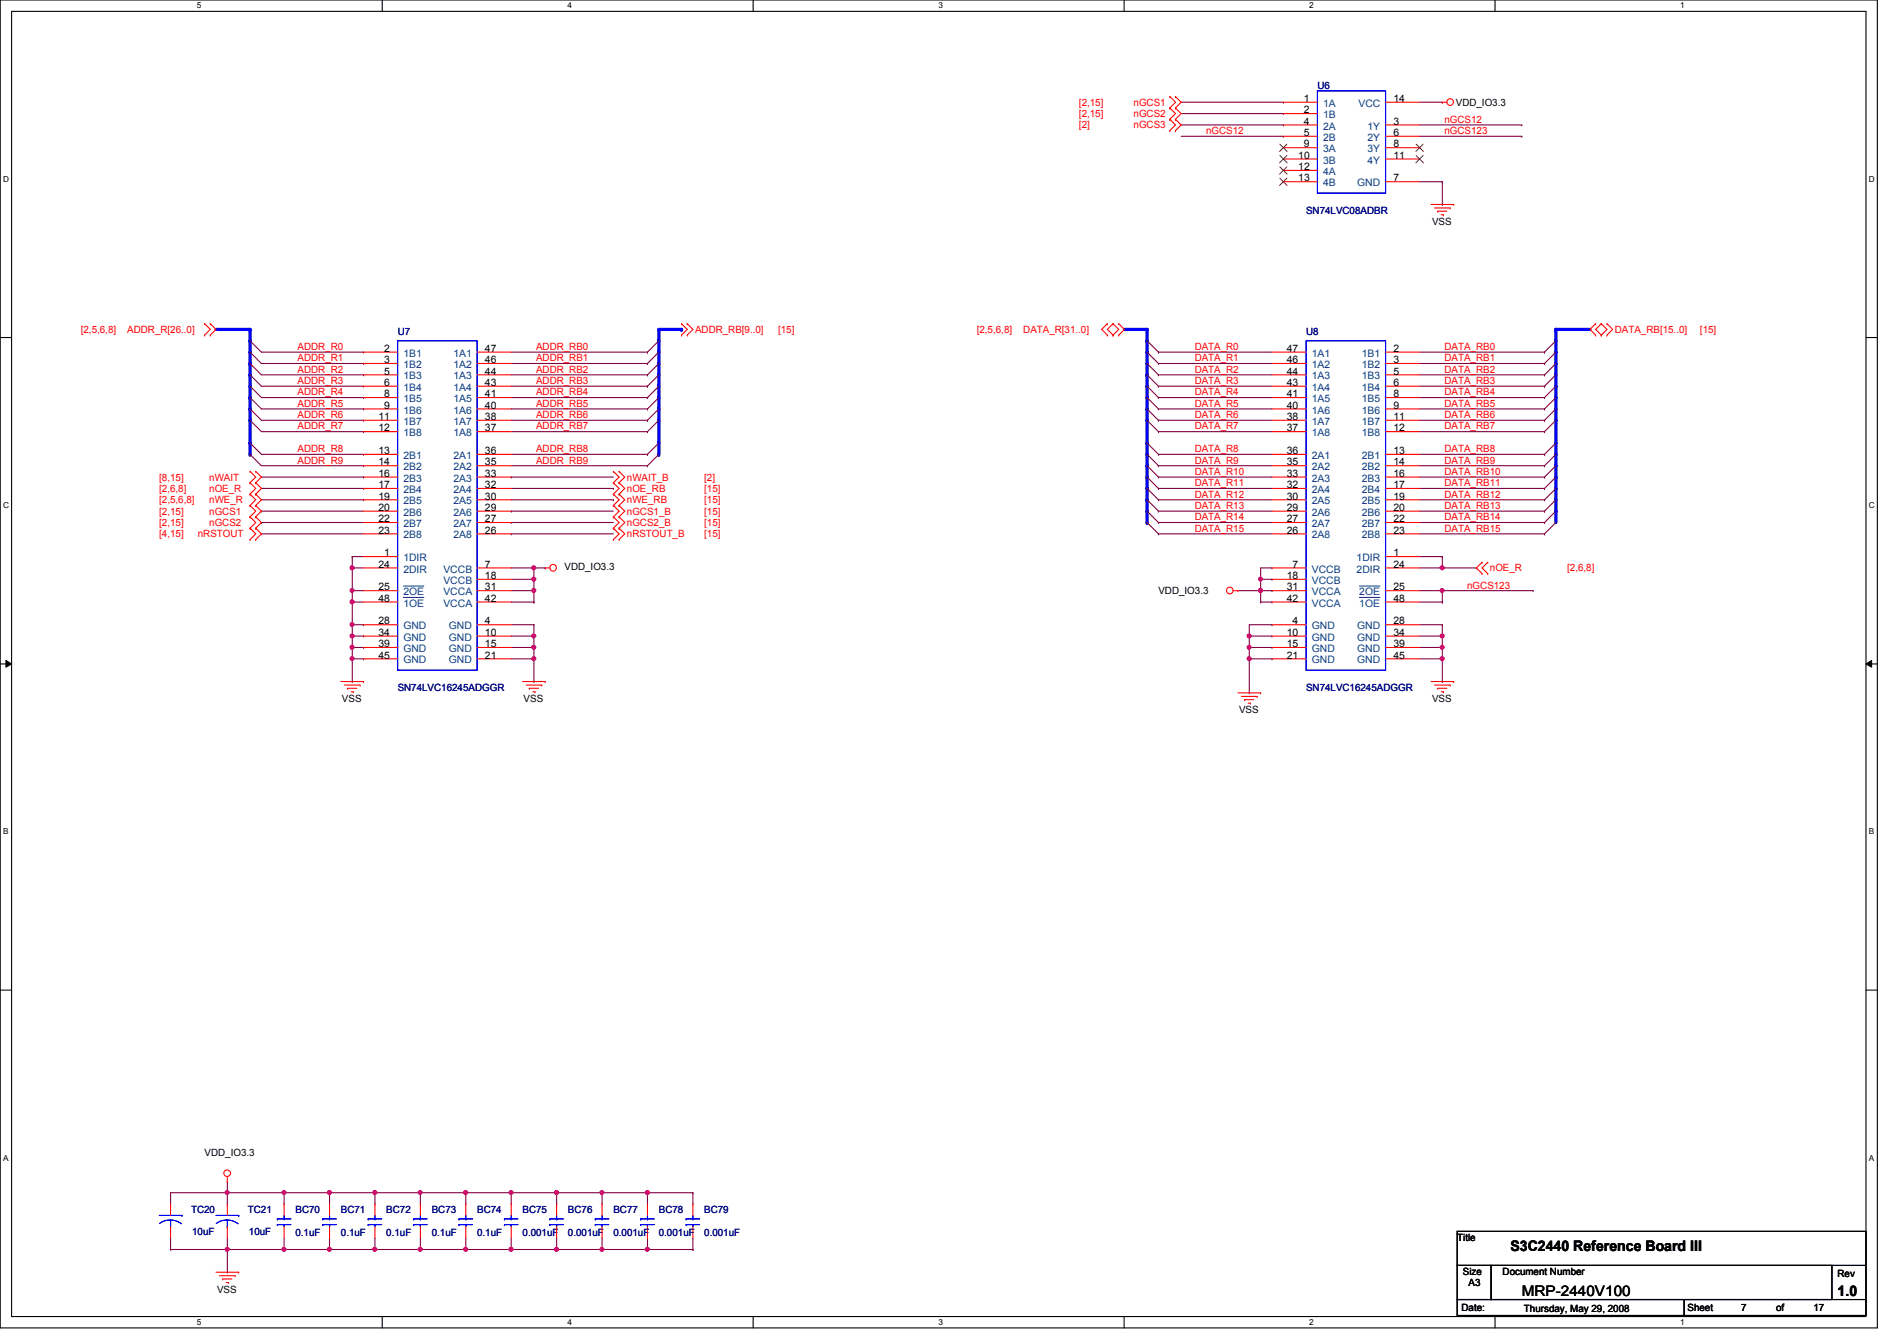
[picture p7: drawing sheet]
<svg xmlns="http://www.w3.org/2000/svg" width="297mm" height="210mm" viewBox="0 0 297 210" stroke-linecap="round" stroke-linejoin="round" font-family="sans-serif">
<defs><g id="words">
<g font-size="2.3">
<text x="236.5" y="195.7">S3C2440 Reference Board III</text>
<text x="238.3" y="202.8">MRP-2440V100</text>
<text x="287.7" y="202.9">1.0</text>
</g>
<g font-size="1.6" fill="#f00">
<text x="168.9" y="16.6">[2,15]</text>
<text x="177.5" y="16.6">nGCS1</text>
<text x="168.9" y="18.3">[2,15]</text>
<text x="168.9" y="20.1">[2]</text>
<text x="177.5" y="18.3">nGCS2</text>
<text x="177.5" y="20.1">nGCS3</text>
<text x="188.8" y="21">nGCS12</text>
<text x="226.2" y="19.2">nGCS12</text>
<text x="226.2" y="21">nGCS123</text>
<text x="12.7" y="52.1">[2,5,6,8]</text>
<text x="19.9" y="52.1">ADDR_R[26..0]</text>
<text x="108.8" y="52.1">ADDR_RB[9..0]</text>
<text x="121.8" y="52.1">[15]</text>
<text x="152.9" y="52.1">[2,5,6,8]</text>
<text x="160.2" y="52.1">DATA_R[31..0]</text>
<text x="252.9" y="52.1">DATA_RB[15..0]</text>
<text x="266.2" y="52.1">[15]</text>
<text x="46.6" y="56.6">ADDR_R1</text>
<text x="46.6" y="54.8">ADDR_R0</text>
<text x="46.6" y="58.3">ADDR_R2</text>
<text x="83.9" y="56.6">ADDR_RB1</text>
<text x="83.9" y="58.3">ADDR_RB2</text>
<text x="83.9" y="54.8">ADDR_RB0</text>
<text x="187.1" y="54.8">DATA_R0</text>
<text x="187.1" y="56.6">DATA_R1</text>
<text x="187.1" y="58.3">DATA_R2</text>
<text x="226.2" y="56.6">DATA_RB1</text>
<text x="226.2" y="54.8">DATA_RB0</text>
<text x="226.2" y="58.3">DATA_RB2</text>
<text x="46.6" y="61.9">ADDR_R4</text>
<text x="46.6" y="60.1">ADDR_R3</text>
<text x="46.6" y="65.4">ADDR_R6</text>
<text x="46.6" y="63.7">ADDR_R5</text>
<text x="83.9" y="65.4">ADDR_RB6</text>
<text x="83.9" y="61.9">ADDR_RB4</text>
<text x="83.9" y="60.1">ADDR_RB3</text>
<text x="83.9" y="63.7">ADDR_RB5</text>
<text x="187.1" y="60.1">DATA_R3</text>
<text x="187.1" y="61.9">DATA_R4</text>
<text x="187.1" y="63.7">DATA_R5</text>
<text x="187.1" y="65.4">DATA_R6</text>
<text x="226.2" y="65.4">DATA_RB6</text>
<text x="226.2" y="60.1">DATA_RB3</text>
<text x="226.2" y="63.7">DATA_RB5</text>
<text x="226.2" y="61.9">DATA_RB4</text>
<text x="46.6" y="67.2">ADDR_R7</text>
<text x="46.6" y="70.8">ADDR_R8</text>
<text x="83.9" y="70.8">ADDR_RB8</text>
<text x="83.9" y="67.2">ADDR_RB7</text>
<text x="187.1" y="67.2">DATA_R7</text>
<text x="187.1" y="70.8">DATA_R8</text>
<text x="226.2" y="70.8">DATA_RB8</text>
<text x="226.2" y="67.2">DATA_RB7</text>
<text x="24.9" y="77">[2,6,8]</text>
<text x="24.9" y="75.2">[8,15]</text>
<text x="32.8" y="77">nOE_R</text>
<text x="32.8" y="75.2">nWAIT</text>
<text x="46.6" y="72.6">ADDR_R9</text>
<text x="83.9" y="72.6">ADDR_RB9</text>
<text x="98.2" y="77">nOE_RB</text>
<text x="98.2" y="75.2">nWAIT_B</text>
<text x="110.3" y="77">[15]</text>
<text x="110.3" y="75.2">[2]</text>
<text x="187.1" y="72.6">DATA_R9</text>
<text x="187.1" y="74.3">DATA_R10</text>
<text x="187.1" y="76.1">DATA_R11</text>
<text x="187.1" y="77.9">DATA_R12</text>
<text x="226.2" y="74.3">DATA_RB10</text>
<text x="226.2" y="72.6">DATA_RB9</text>
<text x="226.2" y="77.9">DATA_RB12</text>
<text x="226.2" y="76.1">DATA_RB11</text>
<text x="24.9" y="78.8">[2,5,6,8]</text>
<text x="24.9" y="82.3">[2,15]</text>
<text x="24.9" y="80.6">[2,15]</text>
<text x="32.8" y="78.8">nWE_R</text>
<text x="32.8" y="82.3">nGCS2</text>
<text x="32.8" y="80.6">nGCS1</text>
<text x="98.2" y="78.8">nWE_RB</text>
<text x="98.2" y="80.6">nGCS1_B</text>
<text x="98.2" y="82.3">nGCS2_B</text>
<text x="110.3" y="80.6">[15]</text>
<text x="110.3" y="82.3">[15]</text>
<text x="110.3" y="78.8">[15]</text>
<text x="187.1" y="79.7">DATA_R13</text>
<text x="187.1" y="81.4">DATA_R14</text>
<text x="187.1" y="83.2">DATA_R15</text>
<text x="226.2" y="83.2">DATA_RB15</text>
<text x="226.2" y="81.4">DATA_RB14</text>
<text x="226.2" y="79.7">DATA_RB13</text>
<text x="24.9" y="84.1">[4,15]</text>
<text x="31" y="84.1">nRSTOUT</text>
<text x="98.2" y="84.1">nRSTOUT_B</text>
<text x="110.3" y="84.1">[15]</text>
<text x="233.3" y="89.4">nOE_R</text>
<text x="245.4" y="89.4">[2,6,8]</text>
<text x="229.7" y="92.1">nGCS123</text>
</g>
<g font-size="1.6">
<text x="204.2" y="16">1</text>
<text x="204.2" y="17.7">2</text>
<text x="218.2" y="16">14</text>
<text x="228" y="16.6">VDD_IO3.3</text>
<text x="204.2" y="19.5">4</text>
<text x="204.2" y="21.3">5</text>
<text x="204.2" y="23.1">9</text>
<text x="218.2" y="19.5">3</text>
<text x="218.2" y="21.3">6</text>
<text x="218.2" y="23.1">8</text>
<text x="203.3" y="24.8">10</text>
<text x="203.3" y="26.6">12</text>
<text x="203.3" y="28.4">13</text>
<text x="218.2" y="28.4">7</text>
<text x="218.2" y="24.8">11</text>
<text x="224.2" y="35.2">VSS</text>
<text x="60.2" y="55.1">2</text>
<text x="60.2" y="56.9">3</text>
<text x="60.2" y="58.6">5</text>
<text x="75.9" y="55.1">47</text>
<text x="75.9" y="56.9">46</text>
<text x="75.9" y="58.6">44</text>
<text x="201.5" y="55.1">47</text>
<text x="201.5" y="56.9">46</text>
<text x="201.5" y="58.6">44</text>
<text x="218.2" y="55.1">2</text>
<text x="218.2" y="56.9">3</text>
<text x="218.2" y="58.6">5</text>
<text x="59.3" y="65.7">11</text>
<text x="60.2" y="60.4">6</text>
<text x="60.2" y="62.2">8</text>
<text x="60.2" y="64">9</text>
<text x="75.9" y="60.4">43</text>
<text x="75.9" y="62.2">41</text>
<text x="75.9" y="64">40</text>
<text x="75.9" y="65.7">38</text>
<text x="201.5" y="60.4">43</text>
<text x="201.5" y="62.2">41</text>
<text x="201.5" y="64">40</text>
<text x="201.5" y="65.7">38</text>
<text x="218.2" y="60.4">6</text>
<text x="218.2" y="62.2">8</text>
<text x="218.2" y="64">9</text>
<text x="218.2" y="65.7">11</text>
<text x="59.3" y="67.5">12</text>
<text x="59.3" y="71.1">13</text>
<text x="75.9" y="67.5">37</text>
<text x="75.9" y="71.1">36</text>
<text x="201.5" y="67.5">37</text>
<text x="201.5" y="71.1">36</text>
<text x="218.2" y="67.5">12</text>
<text x="218.2" y="71.1">13</text>
<text x="59.3" y="72.9">14</text>
<text x="59.3" y="74.6">16</text>
<text x="59.3" y="76.4">17</text>
<text x="75.9" y="72.9">35</text>
<text x="75.9" y="74.6">33</text>
<text x="75.9" y="76.4">32</text>
<text x="201.5" y="72.9">35</text>
<text x="201.5" y="74.6">33</text>
<text x="201.5" y="76.4">32</text>
<text x="218.2" y="72.9">14</text>
<text x="218.2" y="74.6">16</text>
<text x="218.2" y="76.4">17</text>
<text x="59.3" y="78.2">19</text>
<text x="59.3" y="80">20</text>
<text x="59.3" y="81.7">22</text>
<text x="59.3" y="83.5">23</text>
<text x="75.9" y="78.2">30</text>
<text x="75.9" y="80">29</text>
<text x="75.9" y="81.7">27</text>
<text x="75.9" y="83.5">26</text>
<text x="201.5" y="78.2">30</text>
<text x="201.5" y="80">29</text>
<text x="201.5" y="81.7">27</text>
<text x="201.5" y="83.5">26</text>
<text x="218.2" y="78.2">19</text>
<text x="218.2" y="80">20</text>
<text x="218.2" y="81.7">22</text>
<text x="218.2" y="83.5">23</text>
<text x="59.3" y="88.9">24</text>
<text x="60.2" y="87.1">1</text>
<text x="75.9" y="88.9">7</text>
<text x="88.4" y="89.3">VDD_IO3.3</text>
<text x="202.4" y="88.9">7</text>
<text x="218.2" y="87.1">1</text>
<text x="218.2" y="88.9">24</text>
<text x="59.3" y="94.2">48</text>
<text x="59.3" y="92.4">25</text>
<text x="75.9" y="90.6">18</text>
<text x="75.9" y="92.4">31</text>
<text x="75.9" y="94.2">42</text>
<text x="181.4" y="93">VDD_IO3.3</text>
<text x="201.5" y="90.6">18</text>
<text x="201.5" y="92.4">31</text>
<text x="201.5" y="94.2">42</text>
<text x="218.2" y="94.2">48</text>
<text x="218.2" y="92.4">25</text>
<text x="59.3" y="97.7">28</text>
<text x="59.3" y="99.5">34</text>
<text x="59.3" y="101.3">39</text>
<text x="75.9" y="97.7">4</text>
<text x="75.9" y="99.5">10</text>
<text x="75.9" y="101.3">15</text>
<text x="201.5" y="99.5">10</text>
<text x="201.5" y="101.3">15</text>
<text x="202.4" y="97.7">4</text>
<text x="218.2" y="97.7">28</text>
<text x="218.2" y="99.5">34</text>
<text x="218.2" y="101.3">39</text>
<text x="59.3" y="103.1">45</text>
<text x="75.9" y="103.1">21</text>
<text x="201.5" y="103.1">21</text>
<text x="218.2" y="103.1">45</text>
<text x="53.5" y="109.9">VSS</text>
<text x="82" y="109.9">VSS</text>
<text x="194" y="111.7">VSS</text>
<text x="224.2" y="109.9">VSS</text>
<text x="32" y="181">VDD_IO3.3</text>
<text x="228.2" y="194.2">Title</text>
<text x="34" y="202.4">VSS</text>
<text x="229.1" y="199.5">Size</text>
<text x="230" y="201.3">A3</text>
<text x="235.3" y="199.5">Document Number</text>
<text x="287.7" y="199.9">Rev</text>
<text x="228.8" y="205.2">Date:</text>
<text x="238.6" y="205.4">Thursday, May 29, 2008</text>
<text x="264.2" y="205.2">Sheet</text>
<text x="272.6" y="205.2">7</text>
<text x="278.1" y="205.2">of</text>
<text x="284" y="205.2">17</text>
</g>
<g font-size="1.6" fill="#000080">
<text x="206.3" y="13.9">U6</text>
<text x="204.5" y="33.4">SN74LVC08ADBR</text>
<text x="62.3" y="52.5">U7</text>
<text x="204.5" y="52.5">U8</text>
<text x="62.3" y="108.1">SN74LVC16245ADGGR</text>
<text x="204.5" y="108.1">SN74LVC16245ADGGR</text>
<text x="29.9" y="189.9">TC20</text>
<text x="38.8" y="189.9">TC21</text>
<text x="46.3" y="189.9">BC70</text>
<text x="53.4" y="189.9">BC71</text>
<text x="60.5" y="189.9">BC72</text>
<text x="67.6" y="189.9">BC73</text>
<text x="74.7" y="189.9">BC74</text>
<text x="81.8" y="189.9">BC75</text>
<text x="88.9" y="189.9">BC76</text>
<text x="96" y="189.9">BC77</text>
<text x="103.2" y="189.9">BC78</text>
<text x="110.3" y="189.9">BC79</text>
<text x="30.1" y="193.3">10uF</text>
<text x="39" y="193.3">10uF</text>
<text x="46.3" y="193.5">0.1uF</text>
<text x="53.4" y="193.5">0.1uF</text>
<text x="60.5" y="193.5">0.1uF</text>
<text x="67.6" y="193.5">0.1uF</text>
<text x="74.7" y="193.5">0.1uF</text>
<text x="81.8" y="193.5">0.001uF</text>
<text x="88.9" y="193.5">0.001uF</text>
<text x="96" y="193.5">0.001uF</text>
<text x="103.2" y="193.5">0.001uF</text>
<text x="110.3" y="193.5">0.001uF</text>
</g>
<g font-size="1.6" fill="#004080">
<text x="207.2" y="16.7">1A</text>
<text x="212.7" y="16.7">VCC</text>
<text x="207.2" y="18.5">1B</text>
<text x="207.2" y="20.3">2A</text>
<text x="207.2" y="22.1">2B</text>
<text x="207.2" y="23.8">3A</text>
<text x="214.1" y="20.3">1Y</text>
<text x="214.1" y="22.1">2Y</text>
<text x="214.1" y="23.8">3Y</text>
<text x="207.2" y="25.6">3B</text>
<text x="207.2" y="27.4">4A</text>
<text x="207.2" y="29.2">4B</text>
<text x="212.5" y="29.2">GND</text>
<text x="214.1" y="25.6">4Y</text>
<text x="63.2" y="55.8">1B1</text>
<text x="63.2" y="57.6">1B2</text>
<text x="63.2" y="59.4">1B3</text>
<text x="71" y="55.8">1A1</text>
<text x="71" y="57.6">1A2</text>
<text x="71" y="59.4">1A3</text>
<text x="205.4" y="55.8">1A1</text>
<text x="205.4" y="57.6">1A2</text>
<text x="205.4" y="59.4">1A3</text>
<text x="213.2" y="55.8">1B1</text>
<text x="213.2" y="57.6">1B2</text>
<text x="213.2" y="59.4">1B3</text>
<text x="63.2" y="61.2">1B4</text>
<text x="63.2" y="62.9">1B5</text>
<text x="63.2" y="64.7">1B6</text>
<text x="71" y="61.2">1A4</text>
<text x="71" y="62.9">1A5</text>
<text x="71" y="64.7">1A6</text>
<text x="205.4" y="61.2">1A4</text>
<text x="205.4" y="62.9">1A5</text>
<text x="205.4" y="64.7">1A6</text>
<text x="213.2" y="61.2">1B4</text>
<text x="213.2" y="62.9">1B5</text>
<text x="213.2" y="64.7">1B6</text>
<text x="63.2" y="66.5">1B7</text>
<text x="63.2" y="68.3">1B8</text>
<text x="63.2" y="71.8">2B1</text>
<text x="71" y="66.5">1A7</text>
<text x="71" y="68.3">1A8</text>
<text x="71" y="71.8">2A1</text>
<text x="205.4" y="66.5">1A7</text>
<text x="205.4" y="68.3">1A8</text>
<text x="205.4" y="71.8">2A1</text>
<text x="213.2" y="66.5">1B7</text>
<text x="213.2" y="68.3">1B8</text>
<text x="213.2" y="71.8">2B1</text>
<text x="63.2" y="73.6">2B2</text>
<text x="63.2" y="75.4">2B3</text>
<text x="63.2" y="77.2">2B4</text>
<text x="71" y="73.6">2A2</text>
<text x="71" y="75.4">2A3</text>
<text x="71" y="77.2">2A4</text>
<text x="205.4" y="73.6">2A2</text>
<text x="205.4" y="75.4">2A3</text>
<text x="205.4" y="77.2">2A4</text>
<text x="213.2" y="73.6">2B2</text>
<text x="213.2" y="75.4">2B3</text>
<text x="213.2" y="77.2">2B4</text>
<text x="63.2" y="79">2B5</text>
<text x="63.2" y="80.7">2B6</text>
<text x="63.2" y="82.5">2B7</text>
<text x="71" y="79">2A5</text>
<text x="71" y="80.7">2A6</text>
<text x="71" y="82.5">2A7</text>
<text x="205.4" y="79">2A5</text>
<text x="205.4" y="80.7">2A6</text>
<text x="205.4" y="82.5">2A7</text>
<text x="213.2" y="79">2B5</text>
<text x="213.2" y="80.7">2B6</text>
<text x="213.2" y="82.5">2B7</text>
<text x="63.2" y="84.3">2B8</text>
<text x="63.2" y="87.8">1DIR</text>
<text x="63.2" y="89.6">2DIR</text>
<text x="69.4" y="89.6">VCCB</text>
<text x="71" y="84.3">2A8</text>
<text x="205.4" y="84.3">2A8</text>
<text x="205.4" y="89.6">VCCB</text>
<text x="212.4" y="87.8">1DIR</text>
<text x="212.4" y="89.6">2DIR</text>
<text x="213.2" y="84.3">2B8</text>
<text x="63.2" y="95">1OE</text>
<text x="63.2" y="93.2">2OE</text>
<text x="69.4" y="91.4">VCCB</text>
<text x="69.4" y="93.2">VCCA</text>
<text x="69.4" y="95">VCCA</text>
<text x="205.4" y="91.4">VCCB</text>
<text x="205.4" y="93.2">VCCA</text>
<text x="205.4" y="95">VCCA</text>
<text x="212.8" y="95">1OE</text>
<text x="212.8" y="93.2">2OE</text>
<text x="63.2" y="98.5">GND</text>
<text x="63.2" y="100.3">GND</text>
<text x="70.3" y="98.5">GND</text>
<text x="70.3" y="100.3">GND</text>
<text x="205.4" y="98.5">GND</text>
<text x="205.4" y="100.3">GND</text>
<text x="212.5" y="98.5">GND</text>
<text x="212.5" y="100.3">GND</text>
<text x="63.2" y="102.1">GND</text>
<text x="63.2" y="103.8">GND</text>
<text x="70.3" y="102.1">GND</text>
<text x="70.3" y="103.8">GND</text>
<text x="205.4" y="102.1">GND</text>
<text x="205.4" y="103.8">GND</text>
<text x="212.5" y="102.1">GND</text>
<text x="212.5" y="103.8">GND</text>
</g>
<g font-size="1.3">
<text x="30.8" y="1.3">5</text>
<text x="88.9" y="1.3">4</text>
<text x="146.9" y="1.3">3</text>
<text x="205" y="1.3">2</text>
<text x="263.1" y="1.3">1</text>
<text x=".5" y="28.4">D</text>
<text x="292.6" y="28.4">D</text>
<text x=".5" y="79.5">C</text>
<text x="292.6" y="79.5">C</text>
<text x=".5" y="130.6">B</text>
<text x="292.6" y="130.6">B</text>
<text x=".5" y="181.7">A</text>
<text x="292.6" y="181.7">A</text>
<text x="30.8" y="207.4">5</text>
<text x="88.9" y="207.4">4</text>
<text x="146.9" y="207.4">3</text>
<text x="205" y="207.4">2</text>
<text x="263.1" y="207.4">1</text>
</g>
</g></defs>
<path d="M0 0h294v207.9h-294zM1.8 1.8h290.4v204.3h-290.4z" fill="none" stroke="#000" stroke-width=".17"/>
<g fill="#fff">
<path d="M30.8 .2h.7v1.4h-.7z"/>
<path d="M30.8 206.2h.7v1.4h-.7z"/>
</g>
<path d="M59.9 0v1.8M59.9 206.1v1.8" fill="none" stroke="#000" stroke-width=".17"/>
<g fill="#fff">
<path d="M88.9 .2h.6v1.4h-.6z"/>
<path d="M88.9 206.2h.6v1.4h-.6z"/>
</g>
<path d="M117.9 0v1.8M117.9 206.1v1.8" fill="none" stroke="#000" stroke-width=".17"/>
<g fill="#fff">
<path d="M146.9 .2h.7v1.4h-.7z"/>
<path d="M146.9 206.2h.7v1.4h-.7z"/>
</g>
<path d="M176 0v1.8M176 206.1v1.8" fill="none" stroke="#000" stroke-width=".17"/>
<g fill="#fff">
<path d="M205 .2h.7v1.4h-.7z"/>
<path d="M205 206.2h.7v1.4h-.7z"/>
</g>
<path d="M234.1 0v1.8M234.1 206.1v1.8" fill="none" stroke="#000" stroke-width=".17"/>
<g fill="#fff">
<path d="M263.1 .2h.7v1.4h-.7z"/>
<path d="M263.1 206.2h.7v1.4h-.7z"/>
<path d="M.5 27.3h.9v1.4h-.9z"/>
<path d="M292.6 27.3h.9v1.4h-.9z"/>
<path d="M.5 78.4h.9v1.4h-.9z"/>
<path d="M292.6 78.4h.9v1.4h-.9z"/>
</g>
<path d="M0 52.8h1.8M292.2 52.8h1.8" fill="none" stroke="#000" stroke-width=".17"/>
<g fill="#fff">
<path d="M.5 129.5h.8v1.4h-.8z"/>
<path d="M292.6 129.5h.8v1.4h-.8z"/>
</g>
<path d="M0 103.9h1.8M292.2 103.9h1.8" fill="none" stroke="#000" stroke-width=".17"/>
<path d="M.9 103.4l.9 .5-.9 .5zM292.2 103.9l.9-.5v1z" fill="#000"/>
<path d="M.9 103.4l.9 .5-.9 .5zM292.2 103.9l.9-.5v1z" fill="none" stroke="#000" stroke-width=".16"/>
<g fill="#fff">
<path d="M.5 180.5h.8v1.4h-.8z"/>
<path d="M292.6 180.5h.8v1.4h-.8z"/>
</g>
<path d="M0 155h1.8M292.2 155h1.8" fill="none" stroke="#000" stroke-width=".17"/>
<path d="M184.9 19.6h16.1M201 19.6h.1" fill="none" stroke="#800040" stroke-width=".17"/>
<path d="M243.6 51.6h5.4" fill="none" stroke="#00f" stroke-width=".51"/>
<circle cx="243.6" cy="51.6" r=".25" fill="#00f"/>
<path d="M184.9 16h16.1M201 16h.1M222.3 16h3.5M225.8 16h.1" fill="none" stroke="#800040" stroke-width=".17"/>
<path d="M176.1 51.6h3.5" fill="none" stroke="#00f" stroke-width=".51"/>
<circle cx="179.6" cy="51.6" r=".25" fill="#00f"/>
<g fill="none" stroke="#800040" stroke-width=".17">
<path d="M184.9 17.8h16.1M201 17.8h.1M222.3 19.6h16M238.3 19.6h.1M225.8 32h.1M225.8 28.4v3.6M80 56.9h21.4M80 58.7h21.4M101.4 56.9h.1M101.4 58.7h.1M80 65.8h21.4M80 72.9h21.4"/>
<path d="M80 62.2h21.4M80 71.1h21.4M101.4 65.8h.1M101.4 72.9h.1M101.4 62.2h.1M101.4 71.1h.1"/>
</g>
<path d="M103.2 51.6h3.5" fill="none" stroke="#00f" stroke-width=".51"/>
<circle cx="106.7" cy="51.6" r=".25" fill="#00f"/>
<g fill="none" stroke="#800040" stroke-width=".17">
<path d="M80 55.1h21.4M101.4 55.1h.1M80 67.6h21.4M80 60.5h21.4M80 64h21.4M101.4 67.6h.1M101.4 60.5h.1M101.4 64h.1M83.6 106.7h.1M83.6 103.1v3.6M35.6 188.5h.1M35.6 186.7v1.8"/>
<path d="M65.8 186.7h7.1M72.9 186.7h.1M87.2 188.5h.1M87.2 186.7v1.8M101.4 188.5h.1M101.4 186.7v1.8"/>
</g>
<circle cx="65.8" cy="186.7" r=".32" fill="#f0f"/>
<circle cx="65.8" cy="186.7" r=".32" fill="none" stroke="#f0f" stroke-width=".17"/>
<circle cx="72.9" cy="186.7" r=".32" fill="#f0f"/>
<circle cx="72.9" cy="186.7" r=".32" fill="none" stroke="#f0f" stroke-width=".17"/>
<path d="M35.6 186.7h8.9M44.5 186.7h.1M108.5 188.5h.1M108.5 186.7v1.8" fill="none" stroke="#800040" stroke-width=".17"/>
<circle cx="35.6" cy="186.7" r=".32" fill="#f0f"/>
<circle cx="35.6" cy="186.7" r=".32" fill="none" stroke="#f0f" stroke-width=".17"/>
<path d="M35.6 195.6h8.9M44.5 195.6h.1M51.6 186.7h7.1M58.7 186.7h.1" fill="none" stroke="#800040" stroke-width=".17"/>
<circle cx="58.7" cy="186.7" r=".32" fill="#f0f"/>
<circle cx="58.7" cy="186.7" r=".32" fill="none" stroke="#f0f" stroke-width=".17"/>
<path d="M101.4 186.7h7.1M108.5 186.7h.1" fill="none" stroke="#800040" stroke-width=".17"/>
<circle cx="101.4" cy="186.7" r=".32" fill="#f0f"/>
<circle cx="101.4" cy="186.7" r=".32" fill="none" stroke="#f0f" stroke-width=".17"/>
<path d="M94.3 188.5h.1M94.3 186.7v1.8" fill="none" stroke="#800040" stroke-width=".17"/>
<circle cx="94.2" cy="186.7" r=".32" fill="#f0f"/>
<circle cx="94.2" cy="186.7" r=".32" fill="none" stroke="#f0f" stroke-width=".17"/>
<g fill="none" stroke="#800040" stroke-width=".17">
<path d="M44.5 186.7h7.1M51.6 188.5h.1M51.6 186.7h.1M51.6 186.7v1.8M58.7 186.7h7.1M65.8 186.7h.1M72.9 188.5h.1M72.9 186.7v1.8M80 195.6h.1M80 193.8v1.8M87.2 186.7h14.2M94.3 186.7h.1"/>
<path d="M101.4 186.7h.1"/>
</g>
<circle cx="44.5" cy="186.7" r=".32" fill="#f0f"/>
<circle cx="44.5" cy="186.7" r=".32" fill="none" stroke="#f0f" stroke-width=".17"/>
<circle cx="51.6" cy="186.7" r=".32" fill="#f0f"/>
<circle cx="51.6" cy="186.7" r=".32" fill="none" stroke="#f0f" stroke-width=".17"/>
<path d="M35.6 186.7h.1M35.6 184.9v1.8M80 186.7h7.2M87.2 186.7h.1" fill="none" stroke="#800040" stroke-width=".17"/>
<circle cx="80" cy="186.7" r=".32" fill="#f0f"/>
<circle cx="80" cy="186.7" r=".32" fill="none" stroke="#f0f" stroke-width=".17"/>
<circle cx="87.1" cy="186.7" r=".32" fill="#f0f"/>
<circle cx="87.1" cy="186.7" r=".32" fill="none" stroke="#f0f" stroke-width=".17"/>
<g fill="none" stroke="#800040" stroke-width=".17">
<path d="M40.9 56.9h16M56.9 56.9h.1M40.9 67.6h16M56.9 67.6h.1M80 103.1h3.6M83.6 103.1h.1M26.7 186.7h.1M26.7 186.7h8.9M26.7 186.7v1.8M35.6 186.7h.1M44.5 188.5h.1M44.5 186.7v1.8"/>
<path d="M58.7 188.5h.1M58.7 186.7v1.8M58.7 195.6h7.1M65.8 195.6h.1M65.8 188.5h.1M65.8 186.7v1.8M72.9 195.6h.1M72.9 193.8v1.8M72.9 186.7h7.1M80 186.7h.1M80 188.5h.1M80 186.7v1.8"/>
<path d="M87.2 195.6h7.1M94.3 195.6h.1"/>
</g>
<path d="M39.2 65.8v3.5" fill="none" stroke="#00f" stroke-width=".51"/>
<circle cx="39.2" cy="69.3" r=".25" fill="#00f"/>
<path d="M83.6 103.1h.1M83.6 101.3v1.8M26.7 195.6h8.9M35.6 195.6h.1" fill="none" stroke="#800040" stroke-width=".17"/>
<circle cx="83.6" cy="103.1" r=".32" fill="#f0f"/>
<circle cx="83.6" cy="103.1" r=".32" fill="none" stroke="#f0f" stroke-width=".17"/>
<path d="M55.2 103.1h1.7M56.9 103.1h.1M44.5 195.6h7.1M51.6 195.6h.1M65.8 195.6h.1M65.8 193.8v1.8" fill="none" stroke="#800040" stroke-width=".17"/>
<circle cx="44.5" cy="195.6" r=".32" fill="#f0f"/>
<circle cx="44.5" cy="195.6" r=".32" fill="none" stroke="#f0f" stroke-width=".17"/>
<circle cx="51.6" cy="195.6" r=".32" fill="#f0f"/>
<circle cx="51.6" cy="195.6" r=".32" fill="none" stroke="#f0f" stroke-width=".17"/>
<path d="M35.6 199.1h.1M35.6 195.6v3.5M51.6 195.6h.1M51.6 193.8v1.8M94.3 195.6h7.1M101.4 195.6h.1" fill="none" stroke="#800040" stroke-width=".17"/>
<circle cx="35.6" cy="195.6" r=".32" fill="#f0f"/>
<circle cx="35.6" cy="195.6" r=".32" fill="none" stroke="#f0f" stroke-width=".17"/>
<path d="M55.2 97.8h1.7M56.9 97.8h.1M101.4 195.6h7.1M108.5 195.6h.1" fill="none" stroke="#800040" stroke-width=".17"/>
<circle cx="101.4" cy="195.6" r=".32" fill="#f0f"/>
<circle cx="101.4" cy="195.6" r=".32" fill="none" stroke="#f0f" stroke-width=".17"/>
<path d="M40.9 62.2h16M56.9 62.2h.1M55.2 99.6h1.7M56.9 99.6h.1M83.6 99.6v1.7M83.6 101.3h.1" fill="none" stroke="#800040" stroke-width=".17"/>
<circle cx="83.6" cy="101.3" r=".32" fill="#f0f"/>
<circle cx="83.6" cy="101.3" r=".32" fill="none" stroke="#f0f" stroke-width=".17"/>
<path d="M40.9 55.1h16M56.9 55.1h.1M40.9 60.5h16M40.9 65.8h16M40.9 64h16M56.9 60.5h.1M56.9 65.8h.1M56.9 64h.1" fill="none" stroke="#800040" stroke-width=".17"/>
<path d="M33.8 51.6h5.4" fill="none" stroke="#00f" stroke-width=".51"/>
<circle cx="39.2" cy="51.6" r=".25" fill="#00f"/>
<path d="M26.7 195.6h.1M26.7 193.8v1.8M51.6 195.6h7.1M58.7 195.6h.1M101.4 195.6h.1M101.4 193.8v1.8" fill="none" stroke="#800040" stroke-width=".17"/>
<circle cx="58.7" cy="195.6" r=".32" fill="#f0f"/>
<circle cx="58.7" cy="195.6" r=".32" fill="none" stroke="#f0f" stroke-width=".17"/>
<path d="M83.6 99.6h.1M83.6 97.8v1.8" fill="none" stroke="#800040" stroke-width=".17"/>
<circle cx="83.6" cy="99.5" r=".32" fill="#f0f"/>
<circle cx="83.6" cy="99.5" r=".32" fill="none" stroke="#f0f" stroke-width=".17"/>
<path d="M55.2 99.6v1.7M55.2 101.3h.1M80 195.6h7.2M87.2 195.6h.1" fill="none" stroke="#800040" stroke-width=".17"/>
<circle cx="80" cy="195.6" r=".32" fill="#f0f"/>
<circle cx="80" cy="195.6" r=".32" fill="none" stroke="#f0f" stroke-width=".17"/>
<circle cx="87.1" cy="195.6" r=".32" fill="#f0f"/>
<circle cx="87.1" cy="195.6" r=".32" fill="none" stroke="#f0f" stroke-width=".17"/>
<path d="M40.9 72.9h16M56.9 72.9h.1M55.2 103.1h.1M55.2 101.3v1.8M65.8 195.6h7.1M72.9 195.6h.1M108.5 195.6h.1M108.5 193.8v1.8" fill="none" stroke="#800040" stroke-width=".17"/>
<circle cx="65.8" cy="195.6" r=".32" fill="#f0f"/>
<circle cx="65.8" cy="195.6" r=".32" fill="none" stroke="#f0f" stroke-width=".17"/>
<circle cx="72.9" cy="195.6" r=".32" fill="#f0f"/>
<circle cx="72.9" cy="195.6" r=".32" fill="none" stroke="#f0f" stroke-width=".17"/>
<path d="M55.2 101.3h1.7M56.9 101.3h.1" fill="none" stroke="#800040" stroke-width=".17"/>
<circle cx="55.1" cy="101.3" r=".32" fill="#f0f"/>
<circle cx="55.1" cy="101.3" r=".32" fill="none" stroke="#f0f" stroke-width=".17"/>
<g fill="none" stroke="#800040" stroke-width=".17">
<path d="M40.9 58.7h16M56.9 58.7h.1M55.2 99.6h.1M55.2 97.8v1.8M80 99.6h3.6M80 97.8h3.6M83.6 99.6h.1M83.6 97.8h.1M80 101.3h3.6M83.6 101.3h.1M72.9 195.6h7.1M80 195.6h.1"/>
<path d="M87.2 195.6h.1M87.2 193.8v1.8"/>
</g>
<circle cx="55.1" cy="99.5" r=".32" fill="#f0f"/>
<circle cx="55.1" cy="99.5" r=".32" fill="none" stroke="#f0f" stroke-width=".17"/>
<path d="M222.3 28.4h3.5M225.8 28.4h.1M40.9 71.1h16M56.9 71.1h.1M94.3 195.6h.1M94.3 193.8v1.8" fill="none" stroke="#800040" stroke-width=".17"/>
<circle cx="94.2" cy="195.6" r=".32" fill="#f0f"/>
<circle cx="94.2" cy="195.6" r=".32" fill="none" stroke="#f0f" stroke-width=".17"/>
<path d="M55.2 106.7h.1M55.2 103.1v3.6M35.6 195.6h.1M35.6 193.8v1.8M44.5 195.6h.1M44.5 193.8v1.8M58.7 195.6h.1M58.7 193.8v1.8" fill="none" stroke="#800040" stroke-width=".17"/>
<circle cx="55.1" cy="103.1" r=".32" fill="#f0f"/>
<circle cx="55.1" cy="103.1" r=".32" fill="none" stroke="#f0f" stroke-width=".17"/>
<path d="M80 92.5h3.6M83.6 92.5h.1M83.6 94.2h.1M83.6 92.5v1.7" fill="none" stroke="#800040" stroke-width=".17"/>
<circle cx="83.6" cy="92.4" r=".32" fill="#f0f"/>
<circle cx="83.6" cy="92.4" r=".32" fill="none" stroke="#f0f" stroke-width=".17"/>
<path d="M80 94.2h3.6M80 88.9h3.6M83.6 94.2h.1M83.6 88.9h.1" fill="none" stroke="#800040" stroke-width=".17"/>
<circle cx="83.6" cy="88.9" r=".32" fill="#f0f"/>
<circle cx="83.6" cy="88.9" r=".32" fill="none" stroke="#f0f" stroke-width=".17"/>
<path d="M80 90.7h3.6M83.6 90.7h.1M83.6 88.9v1.8" fill="none" stroke="#800040" stroke-width=".17"/>
<circle cx="83.6" cy="90.7" r=".32" fill="#f0f"/>
<circle cx="83.6" cy="90.7" r=".32" fill="none" stroke="#f0f" stroke-width=".17"/>
<path d="M55.2 87.1h.1M55.2 88.9h.1M55.2 88.9h1.7M55.2 87.1h1.7M55.2 87.1v1.8M83.6 92.5h.1M83.6 90.7v1.8M83.6 88.9h1.8M85.4 88.9h.1" fill="none" stroke="#800040" stroke-width=".17"/>
<circle cx="55.1" cy="88.9" r=".32" fill="#f0f"/>
<circle cx="55.1" cy="88.9" r=".32" fill="none" stroke="#f0f" stroke-width=".17"/>
<path d="M55.2 92.5h.1M55.2 88.9v3.6" fill="none" stroke="#800040" stroke-width=".17"/>
<circle cx="55.1" cy="92.4" r=".32" fill="#f0f"/>
<circle cx="55.1" cy="92.4" r=".32" fill="none" stroke="#f0f" stroke-width=".17"/>
<path d="M55.2 92.5h.1M55.2 94.2h.1M55.2 92.5h1.7M55.2 92.5v1.7" fill="none" stroke="#800040" stroke-width=".17"/>
<circle cx="55.1" cy="94.2" r=".32" fill="#f0f"/>
<circle cx="55.1" cy="94.2" r=".32" fill="none" stroke="#f0f" stroke-width=".17"/>
<path d="M55.2 94.2h.1M55.2 97.8h.1M55.2 94.2h1.7M55.2 94.2v3.6" fill="none" stroke="#800040" stroke-width=".17"/>
<circle cx="55.1" cy="97.8" r=".32" fill="#f0f"/>
<circle cx="55.1" cy="97.8" r=".32" fill="none" stroke="#f0f" stroke-width=".17"/>
<path d="M197.4 92.5h.1M197.4 94.2h1.8M197.4 90.7v1.8M199.2 94.2h.1M225.8 92.5h14.3M225.8 99.6v1.7M240.1 92.5h.1M225.8 101.3h.1" fill="none" stroke="#800040" stroke-width=".17"/>
<circle cx="225.8" cy="101.3" r=".32" fill="#f0f"/>
<circle cx="225.8" cy="101.3" r=".32" fill="none" stroke="#f0f" stroke-width=".17"/>
<path d="M195.6 99.6h3.6M197.4 92.5h1.8M199.2 99.6h.1M199.2 92.5h.1M222.3 92.5h3.5M225.8 92.5h.1M225.8 88.9h.1M225.8 87.1v1.8M222.3 101.3h3.5M225.8 101.3h.1" fill="none" stroke="#800040" stroke-width=".17"/>
<circle cx="225.8" cy="88.9" r=".32" fill="#f0f"/>
<circle cx="225.8" cy="88.9" r=".32" fill="none" stroke="#f0f" stroke-width=".17"/>
<path d="M195.6 97.8h3.6M199.2 97.8h.1M225.8 94.2h.1M225.8 92.5v1.7" fill="none" stroke="#800040" stroke-width=".17"/>
<circle cx="225.8" cy="92.4" r=".32" fill="#f0f"/>
<circle cx="225.8" cy="92.4" r=".32" fill="none" stroke="#f0f" stroke-width=".17"/>
<path d="M195.6 99.6h.1M195.6 97.8v1.8M225.8 106.7h.1M225.8 103.1v3.6" fill="none" stroke="#800040" stroke-width=".17"/>
<circle cx="195.6" cy="99.5" r=".32" fill="#f0f"/>
<circle cx="195.6" cy="99.5" r=".32" fill="none" stroke="#f0f" stroke-width=".17"/>
<path d="M197.4 90.7h.1M197.4 88.9v1.8" fill="none" stroke="#800040" stroke-width=".17"/>
<circle cx="197.4" cy="90.7" r=".32" fill="#f0f"/>
<circle cx="197.4" cy="90.7" r=".32" fill="none" stroke="#f0f" stroke-width=".17"/>
<path d="M195.6 103.1h.1M195.6 101.3v1.8" fill="none" stroke="#800040" stroke-width=".17"/>
<circle cx="195.6" cy="103.1" r=".32" fill="#f0f"/>
<circle cx="195.6" cy="103.1" r=".32" fill="none" stroke="#f0f" stroke-width=".17"/>
<path d="M197.4 94.2h.1M197.4 92.5v1.7" fill="none" stroke="#800040" stroke-width=".17"/>
<circle cx="197.4" cy="92.4" r=".32" fill="#f0f"/>
<circle cx="197.4" cy="92.4" r=".32" fill="none" stroke="#f0f" stroke-width=".17"/>
<path d="M193.8 92.5h3.6M197.4 92.5h.1M197.4 90.7h1.8M199.2 90.7h.1M195.6 108.5h.1M195.6 103.1v5.4" fill="none" stroke="#800040" stroke-width=".17"/>
<circle cx="197.4" cy="92.4" r=".32" fill="#f0f"/>
<circle cx="197.4" cy="92.4" r=".32" fill="none" stroke="#f0f" stroke-width=".17"/>
<path d="M197.4 88.9h1.8M199.2 88.9h.1M222.3 97.8h3.5M222.3 94.2h3.5M225.8 97.8h.1M225.8 94.2h.1M225.8 99.6h.1M225.8 97.8v1.8M195.6 103.1h3.6M199.2 103.1h.1" fill="none" stroke="#800040" stroke-width=".17"/>
<circle cx="225.8" cy="99.5" r=".32" fill="#f0f"/>
<circle cx="225.8" cy="99.5" r=".32" fill="none" stroke="#f0f" stroke-width=".17"/>
<path d="M195.6 99.6v1.7M222.3 87.1h3.5M225.8 87.1h.1M195.6 101.3h.1M195.6 101.3h3.6M199.2 101.3h.1M222.3 103.1h3.5M225.8 103.1h.1" fill="none" stroke="#800040" stroke-width=".17"/>
<circle cx="195.6" cy="101.3" r=".32" fill="#f0f"/>
<circle cx="195.6" cy="101.3" r=".32" fill="none" stroke="#f0f" stroke-width=".17"/>
<path d="M222.3 99.6h3.5M222.3 88.9h3.5M225.8 99.6h.1M225.8 88.9h.1M225.8 103.1h.1M225.8 101.3v1.8" fill="none" stroke="#800040" stroke-width=".17"/>
<circle cx="225.8" cy="103.1" r=".32" fill="#f0f"/>
<circle cx="225.8" cy="103.1" r=".32" fill="none" stroke="#f0f" stroke-width=".17"/>
<path d="M179.6 69.3v1.8" fill="none" stroke="#00f" stroke-width=".51"/>
<circle cx="179.6" cy="71.1" r=".25" fill="#00f"/>
<path d="M225.8 88.9h5.4M231.2 88.9h.1" fill="none" stroke="#800040" stroke-width=".17"/>
<path d="M179.6 51.6v1.7" fill="none" stroke="#00f" stroke-width=".51"/>
<circle cx="179.6" cy="53.3" r=".25" fill="#00f"/>
<path d="M243.6 53.3v1.8" fill="none" stroke="#00f" stroke-width=".51"/>
<circle cx="243.6" cy="53.3" r=".25" fill="#00f"/>
<path d="M243.6 74.7v1.8" fill="none" stroke="#00f" stroke-width=".51"/>
<circle cx="243.6" cy="74.7" r=".25" fill="#00f"/>
<path d="M39.2 51.6v1.7" fill="none" stroke="#00f" stroke-width=".51"/>
<circle cx="39.2" cy="53.3" r=".25" fill="#00f"/>
<path d="M179.6 74.7v1.8" fill="none" stroke="#00f" stroke-width=".51"/>
<circle cx="179.6" cy="76.5" r=".25" fill="#00f"/>
<path d="M179.6 58.7v1.8" fill="none" stroke="#00f" stroke-width=".51"/>
<circle cx="179.6" cy="60.5" r=".25" fill="#00f"/>
<path d="M179.6 56.9v1.8" fill="none" stroke="#00f" stroke-width=".51"/>
<circle cx="179.6" cy="58.7" r=".25" fill="#00f"/>
<path d="M179.6 55.1v1.8" fill="none" stroke="#00f" stroke-width=".51"/>
<circle cx="179.6" cy="56.9" r=".25" fill="#00f"/>
<path d="M243.6 80v1.8" fill="none" stroke="#00f" stroke-width=".51"/>
<circle cx="243.6" cy="80" r=".25" fill="#00f"/>
<path d="M243.6 76.5v1.7" fill="none" stroke="#00f" stroke-width=".51"/>
<circle cx="243.6" cy="76.5" r=".25" fill="#00f"/>
<path d="M243.6 65.8v3.5" fill="none" stroke="#00f" stroke-width=".51"/>
<circle cx="243.6" cy="65.8" r=".25" fill="#00f"/>
<path d="M243.6 69.3v1.8" fill="none" stroke="#00f" stroke-width=".51"/>
<circle cx="243.6" cy="69.3" r=".25" fill="#00f"/>
<path d="M103.2 58.7v1.8" fill="none" stroke="#00f" stroke-width=".51"/>
<circle cx="103.2" cy="60.5" r=".25" fill="#00f"/>
<path d="M103.2 69.3v1.8" fill="none" stroke="#00f" stroke-width=".51"/>
<circle cx="103.2" cy="71.1" r=".25" fill="#00f"/>
<path d="M103.2 51.6v1.7" fill="none" stroke="#00f" stroke-width=".51"/>
<circle cx="103.2" cy="53.3" r=".25" fill="#00f"/>
<path d="M39.2 55.1v1.8" fill="none" stroke="#00f" stroke-width=".51"/>
<circle cx="39.2" cy="56.9" r=".25" fill="#00f"/>
<path d="M39.2 56.9v1.8" fill="none" stroke="#00f" stroke-width=".51"/>
<circle cx="39.2" cy="58.7" r=".25" fill="#00f"/>
<g fill="none" stroke="#800040" stroke-width=".17">
<path d="M181.4 55.1h.1M181.4 56.9h.1M181.4 58.7h.1M181.4 55.1h17.8M181.4 56.9h17.8M181.4 58.7h17.8M222.3 55.1h19.5M222.3 56.9h19.5M222.3 58.7h19.5M241.8 56.9h.1M241.8 55.1h.1M241.8 58.7h.1"/>
<path d="M40.9 76.5h16M40.9 78.2h16M40.9 74.7h16M56.9 76.5h.1M56.9 78.2h.1M56.9 74.7h.1M80 74.7h.1M80 76.5h16M80 78.2h16M80 74.7h16M96 76.5h.1M96 78.2h.1"/>
<path d="M181.4 60.5h.1M181.4 62.2h.1M181.4 64h.1M181.4 65.8h.1M181.4 67.6h.1M181.4 71.1h.1M181.4 72.9h.1M181.4 74.7h.1M181.4 76.5h.1M181.4 78.2h.1M181.4 76.5h17.8M181.4 78.2h17.8"/>
<path d="M181.4 60.5h17.8M181.4 62.2h17.8M181.4 64h17.8M181.4 65.8h17.8M181.4 67.6h17.8M181.4 71.1h17.8M181.4 72.9h17.8M181.4 74.7h17.8M222.3 76.5h19.5M222.3 78.2h19.5M222.3 60.5h19.5M222.3 62.2h19.5"/>
<path d="M222.3 64h19.5M222.3 65.8h19.5M222.3 67.6h19.5M222.3 71.1h19.5M222.3 72.9h19.5M222.3 74.7h19.5M241.8 71.1h.1M241.8 74.7h.1M241.8 72.9h.1M241.8 65.8h.1M241.8 78.2h.1M241.8 76.5h.1"/>
<path d="M241.8 60.5h.1M241.8 67.6h.1M241.8 64h.1M241.8 62.2h.1M40.9 80h.1M40.9 81.8h.1M40.9 83.6h.1M40.9 80h16M40.9 81.8h16M40.9 83.6h16M80 80h.1M80 81.8h.1"/>
<path d="M80 83.6h.1M80 80h16M80 81.8h16M80 83.6h16M181.4 80h.1M181.4 81.8h.1M181.4 83.6h.1M181.4 80h17.8M181.4 81.8h17.8M181.4 83.6h17.8M222.3 80h19.5M222.3 81.8h19.5"/>
<path d="M222.3 83.6h19.5M241.8 83.6h.1M241.8 81.8h.1M241.8 80h.1"/>
</g>
<path d="M179.6 72.9v1.8" fill="none" stroke="#00f" stroke-width=".51"/>
<circle cx="179.6" cy="74.7" r=".25" fill="#00f"/>
<path d="M179.6 71.1v1.8" fill="none" stroke="#00f" stroke-width=".51"/>
<circle cx="179.6" cy="72.9" r=".25" fill="#00f"/>
<path d="M179.6 78.2v1.8" fill="none" stroke="#00f" stroke-width=".51"/>
<circle cx="179.6" cy="80" r=".25" fill="#00f"/>
<path d="M179.6 80v1.8" fill="none" stroke="#00f" stroke-width=".51"/>
<circle cx="179.6" cy="81.8" r=".25" fill="#00f"/>
<path d="M179.6 76.5v1.7" fill="none" stroke="#00f" stroke-width=".51"/>
<circle cx="179.6" cy="78.2" r=".25" fill="#00f"/>
<path d="M179.6 65.8v3.5" fill="none" stroke="#00f" stroke-width=".51"/>
<circle cx="179.6" cy="69.3" r=".25" fill="#00f"/>
<path d="M179.6 60.5v1.7" fill="none" stroke="#00f" stroke-width=".51"/>
<circle cx="179.6" cy="62.2" r=".25" fill="#00f"/>
<path d="M179.6 64v1.8" fill="none" stroke="#00f" stroke-width=".51"/>
<circle cx="179.6" cy="65.8" r=".25" fill="#00f"/>
<path d="M179.6 62.2v1.8" fill="none" stroke="#00f" stroke-width=".51"/>
<circle cx="179.6" cy="64" r=".25" fill="#00f"/>
<path d="M179.6 53.3v1.8" fill="none" stroke="#00f" stroke-width=".51"/>
<circle cx="179.6" cy="55.1" r=".25" fill="#00f"/>
<path d="M243.6 51.6v1.7" fill="none" stroke="#00f" stroke-width=".51"/>
<circle cx="243.6" cy="51.6" r=".25" fill="#00f"/>
<path d="M243.6 60.5v1.7" fill="none" stroke="#00f" stroke-width=".51"/>
<circle cx="243.6" cy="60.5" r=".25" fill="#00f"/>
<path d="M243.6 55.1v1.8" fill="none" stroke="#00f" stroke-width=".51"/>
<circle cx="243.6" cy="55.1" r=".25" fill="#00f"/>
<path d="M243.6 58.7v1.8" fill="none" stroke="#00f" stroke-width=".51"/>
<circle cx="243.6" cy="58.7" r=".25" fill="#00f"/>
<path d="M243.6 56.9v1.8" fill="none" stroke="#00f" stroke-width=".51"/>
<circle cx="243.6" cy="56.9" r=".25" fill="#00f"/>
<path d="M243.6 64v1.8" fill="none" stroke="#00f" stroke-width=".51"/>
<circle cx="243.6" cy="64" r=".25" fill="#00f"/>
<path d="M243.6 62.2v1.8" fill="none" stroke="#00f" stroke-width=".51"/>
<circle cx="243.6" cy="62.2" r=".25" fill="#00f"/>
<path d="M243.6 72.9v1.8" fill="none" stroke="#00f" stroke-width=".51"/>
<circle cx="243.6" cy="72.9" r=".25" fill="#00f"/>
<path d="M243.6 71.1v1.8" fill="none" stroke="#00f" stroke-width=".51"/>
<circle cx="243.6" cy="71.1" r=".25" fill="#00f"/>
<path d="M243.6 78.2v1.8" fill="none" stroke="#00f" stroke-width=".51"/>
<circle cx="243.6" cy="78.2" r=".25" fill="#00f"/>
<path d="M103.2 64v1.8" fill="none" stroke="#00f" stroke-width=".51"/>
<circle cx="103.2" cy="65.8" r=".25" fill="#00f"/>
<path d="M103.2 65.8v3.5" fill="none" stroke="#00f" stroke-width=".51"/>
<circle cx="103.2" cy="69.3" r=".25" fill="#00f"/>
<path d="M103.2 62.2v1.8" fill="none" stroke="#00f" stroke-width=".51"/>
<circle cx="103.2" cy="64" r=".25" fill="#00f"/>
<path d="M103.2 60.5v1.7" fill="none" stroke="#00f" stroke-width=".51"/>
<circle cx="103.2" cy="62.2" r=".25" fill="#00f"/>
<path d="M103.2 53.3v1.8" fill="none" stroke="#00f" stroke-width=".51"/>
<circle cx="103.2" cy="55.1" r=".25" fill="#00f"/>
<path d="M103.2 55.1v1.8" fill="none" stroke="#00f" stroke-width=".51"/>
<circle cx="103.2" cy="56.9" r=".25" fill="#00f"/>
<path d="M103.2 56.9v1.8" fill="none" stroke="#00f" stroke-width=".51"/>
<circle cx="103.2" cy="58.7" r=".25" fill="#00f"/>
<path d="M39.2 69.3v1.8" fill="none" stroke="#00f" stroke-width=".51"/>
<circle cx="39.2" cy="71.1" r=".25" fill="#00f"/>
<path d="M39.2 58.7v1.8" fill="none" stroke="#00f" stroke-width=".51"/>
<circle cx="39.2" cy="60.5" r=".25" fill="#00f"/>
<path d="M39.2 62.2v1.8" fill="none" stroke="#00f" stroke-width=".51"/>
<circle cx="39.2" cy="64" r=".25" fill="#00f"/>
<path d="M39.2 64v1.8" fill="none" stroke="#00f" stroke-width=".51"/>
<circle cx="39.2" cy="65.8" r=".25" fill="#00f"/>
<path d="M39.2 60.5v1.7" fill="none" stroke="#00f" stroke-width=".51"/>
<circle cx="39.2" cy="62.2" r=".25" fill="#00f"/>
<path d="M39.2 53.3v1.8" fill="none" stroke="#00f" stroke-width=".51"/>
<circle cx="39.2" cy="55.1" r=".25" fill="#00f"/>
<g fill="none" stroke="#800040" stroke-width=".17">
<path d="M184.9 21.3h16.1M201 21.3h.1M222.3 21.3h16M238.3 21.3h.1M39.2 56.9h.1M39.2 53.3h.1M39.2 58.7h.1M39.2 55.1h.1M39.2 56.9l1.7 1.8M39.2 53.3l1.7 1.8M39.2 58.7l1.7 1.8M39.2 55.1l1.7 1.8"/>
<path d="M101.4 58.7h.1M101.4 55.1h.1M101.4 56.9h.1M103.2 58.7l-1.8 1.8M103.2 56.9l-1.8 1.8M103.2 53.3l-1.8 1.8M103.2 55.1l-1.8 1.8M179.6 58.7h.1M179.6 56.9h.1M179.6 55.1h.1M179.6 53.3h.1M179.6 58.7l1.8 1.8"/>
<path d="M179.6 56.9l1.8 1.8M179.6 55.1l1.8 1.8M179.6 53.3l1.8 1.8M241.8 56.9h.1M241.8 55.1h.1M241.8 58.7h.1M243.6 55.1l-1.8 1.8M243.6 53.3l-1.8 1.8M243.6 58.7l-1.8 1.8M243.6 56.9l-1.8 1.8M39.2 71.1h.1M39.2 62.2h.1"/>
<path d="M39.2 69.3h.1M39.2 64h.1M39.2 60.5h.1M39.2 65.8h.1M39.2 71.1l1.7 1.8M39.2 62.2l1.7 1.8M39.2 69.3l1.7 1.8M39.2 64l1.7 1.8M39.2 60.5l1.7 1.7M39.2 65.8l1.7 1.8M101.4 71.1h.1M101.4 64h.1"/>
<path d="M101.4 72.9h.1M101.4 62.2h.1M101.4 60.5h.1M101.4 65.8h.1M101.4 67.6h.1M103.2 69.3l-1.8 1.8M103.2 62.2l-1.8 1.8M103.2 71.1l-1.8 1.8M103.2 60.5l-1.8 1.7M103.2 64l-1.8 1.8M103.2 65.8l-1.8 1.8M179.6 71.1h.1"/>
<path d="M179.6 65.8h.1M179.6 78.2h.1M179.6 62.2h.1M179.6 69.3h.1M179.6 74.7h.1M179.6 76.5h.1M179.6 64h.1M179.6 72.9h.1M179.6 60.5h.1M179.6 71.1l1.8 1.8M179.6 65.8l1.8 1.8M179.6 78.2l1.8 1.8"/>
<path d="M179.6 62.2l1.8 1.8M179.6 69.3l1.8 1.8M179.6 74.7l1.8 1.8M179.6 76.5l1.8 1.7M179.6 64l1.8 1.8M179.6 72.9l1.8 1.8M179.6 60.5l1.8 1.7M241.8 71.1h.1M241.8 74.7h.1M241.8 72.9h.1M241.8 65.8h.1M241.8 78.2h.1"/>
<path d="M241.8 76.5h.1M241.8 60.5h.1M241.8 67.6h.1M241.8 64h.1M241.8 62.2h.1M243.6 69.3l-1.8 1.8M243.6 72.9l-1.8 1.8M243.6 71.1l-1.8 1.8M243.6 64l-1.8 1.8M243.6 76.5l-1.8 1.7M243.6 74.7l-1.8 1.8M243.6 78.2l-1.8 1.8"/>
<path d="M243.6 65.8l-1.8 1.8M243.6 62.2l-1.8 1.8M243.6 60.5l-1.8 1.7M179.6 80h.1M179.6 81.8h.1M179.6 80l1.8 1.8M179.6 81.8l1.8 1.8M241.8 83.6h.1M241.8 81.8h.1M241.8 80h.1M243.6 81.8l-1.8 1.8M243.6 80l-1.8 1.8"/>
</g>
<g fill="none" stroke="#f00" stroke-width=".17">
<path d="M183.2 16.9h.1M183.2 15.1h.1M183.2 18.7h.1M183.2 15.1l.9 .9-.9 .9M183.2 16.9l.9 .9-.9 .9M183.2 18.7l.9 .9-.9 .8M184.1 15.1h.1M184.1 16.9h.1M184.1 18.7h.1M184.1 15.1l.8 .9-.8 .9M184.1 16.9l.8 .9-.8 .9M184.1 18.7l.8 .9-.8 .8"/>
<path d="M201 16h5.3M201 17.8h5.3M201 19.6h5.3M217 16h5.3M217 19.6h5.3M225.8 16h.1M225.8 16h.8M183.2 20.4h.1M184.1 20.4h.1M201 21.3h5.3M201 23.1h5.3M201 24.9h5.3"/>
<path d="M201 26.7h5.3M201 28.4h5.3M217 21.3h5.3M217 23.1h5.3M217 24.9h5.3M217 28.4h5.3M224.1 32h3.5M224.6 32.6h2.5M225.1 33.1h.1M225.1 33.1h1.5M225.7 33.6h.3M226 33.6h.1"/>
<path d="M227.1 32.6h.1M227.6 32h.1M32 52.5h.1M32 50.7h.1M32 50.7l.9 .9-.9 .9M32.9 50.7h.1M32.9 52.5h.1M32.9 50.7l.9 .9-.9 .9M56.9 55.1h5.4M56.9 56.9h5.4M56.9 58.7h5.4M74.7 55.1h5.3"/>
<path d="M74.7 56.9h5.3M74.7 58.7h5.3M106.7 50.7h.1M106.7 52.5h.1M106.7 50.7l.9 .9-.9 .9M107.6 50.7h.1M107.6 52.5h.1M107.6 50.7l.9 .9-.9 .9M173.4 50.7h.1M173.4 52.5h.1M173.4 50.7l-.9 .9 .9 .9M174.3 52.5h.1"/>
<path d="M174.3 50.7h.1M174.3 50.7l.9 .9-.9 .9M174.3 50.7l-.9 .9 .9 .9M175.2 52.5h.1M175.2 50.7h.1M175.2 50.7l.9 .9-.9 .9M199.2 55.1h5.3M199.2 56.9h5.3M199.2 58.7h5.3M217 55.1h5.3M217 56.9h5.3M217 58.7h5.3"/>
<path d="M249.8 52.5h.1M249.8 50.7h.1M249.8 50.7l-.8 .9 .8 .9M250.7 52.5h.1M250.7 50.7h.1M250.7 50.7l-.9 .9 .9 .9M250.7 50.7l.9 .9-.9 .9M251.6 50.7h.1M251.6 52.5h.1M251.6 50.7l.9 .9-.9 .9M39.2 79.1h.1M39.2 77.3h.1"/>
<path d="M39.2 75.6h.1M39.2 73.8h.1M39.2 77.3l.8 .9-.8 .9M39.2 75.6l.8 .9-.8 .8M39.2 79.1l.8 .9-.8 .9M39.2 73.8l.8 .9-.8 .9M40 77.3h.1M40 79.1h.1M40 75.6h.1M40 73.8h.1M40 77.3l.9 .9-.9 .9M40 75.6l.9 .9-.9 .8"/>
<path d="M40 79.1l.9 .9-.9 .9M40 73.8l.9 .9-.9 .9M56.9 60.5h5.4M56.9 62.2h5.4M56.9 64h5.4M56.9 65.8h5.4M56.9 67.6h5.4M56.9 71.1h5.4M56.9 72.9h5.4M56.9 74.7h5.4M56.9 76.5h5.4M56.9 78.2h5.4"/>
<path d="M74.7 60.5h5.3M74.7 62.2h5.3M74.7 64h5.3M74.7 65.8h5.3M74.7 67.6h5.3M74.7 71.1h5.3M74.7 72.9h5.3M74.7 74.7h5.3M74.7 76.5h5.3M74.7 78.2h5.3M96 75.6h.1M96 77.3h.1"/>
<path d="M96 79.1h.1M96 73.8h.1M96 75.6l.9 .9-.9 .8M96 77.3l.9 .9-.9 .9M96 79.1l.9 .9-.9 .9M96 73.8l.9 .9-.9 .9M96.9 75.6h.1M96.9 77.3h.1M96.9 79.1h.1M96.9 73.8h.1M96.9 75.6l.9 .9-.9 .8M96.9 77.3l.9 .9-.9 .9"/>
<path d="M96.9 79.1l.9 .9-.9 .9M96.9 73.8l.9 .9-.9 .9M199.2 60.5h5.3M199.2 62.2h5.3M199.2 64h5.3M199.2 65.8h5.3M199.2 67.6h5.3M199.2 71.1h5.3M199.2 72.9h5.3M199.2 74.7h5.3M199.2 76.5h5.3M199.2 78.2h5.3"/>
<path d="M217 60.5h5.3M217 62.2h5.3M217 64h5.3M217 65.8h5.3M217 67.6h5.3M217 71.1h5.3M217 72.9h5.3M217 74.7h5.3M217 76.5h5.3M217 78.2h5.3M39.2 82.7h.1M39.2 80.9h.1"/>
<path d="M39.2 84.5h.1M39.2 80.9l.8 .9-.8 .9M39.2 82.7l.8 .9-.8 .9M40 80.9h.1M40 82.7h.1M40 84.5h.1M40 80.9l.9 .9-.9 .9M40 82.7l.9 .9-.9 .9M56.9 88.9h5.4M56.9 92.5h5.4M56.9 97.8h5.4M56.9 99.6h5.4"/>
<path d="M56.9 80h5.4M56.9 81.8h5.4M56.9 83.6h5.4M56.9 87.1h5.4M56.9 94.2h5.4M74.7 88.9h5.3M74.7 92.5h5.3M74.7 97.8h5.3M74.7 99.6h5.3M74.7 80h5.3M74.7 81.8h5.3M74.7 83.6h5.3"/>
<path d="M74.7 94.2h5.3M74.7 90.7h5.3M85.4 88.9h.1M85.4 88.9h.7M96 80.9h.1M96 82.7h.1M96 84.5h.1M96 80.9l.9 .9-.9 .9M96 82.7l.9 .9-.9 .9M96.9 80.9h.1M96.9 82.7h.1M96.9 84.5h.1"/>
<path d="M96.9 80.9l.9 .9-.9 .9M96.9 82.7l.9 .9-.9 .9M193.1 92.5h.7M193.8 92.5h.1M199.2 88.9h5.3M199.2 92.5h5.3M199.2 97.8h5.3M199.2 99.6h5.3M199.2 80h5.3M199.2 81.8h5.3M199.2 83.6h5.3M199.2 94.2h5.3"/>
<path d="M199.2 90.7h5.3M217 88.9h5.3M217 92.5h5.3M217 97.8h5.3M217 99.6h5.3M217 80h5.3M217 81.8h5.3M217 83.6h5.3M217 87.1h5.3M217 94.2h5.3M232.1 88h.1M232.1 89.8h.1"/>
<path d="M232.1 88l-.9 .9 .9 .9M233 89.8h.1M233 88h.1M233 88l-.9 .9 .9 .9M53.4 106.7h3.5M53.9 107.2h2.5M54.4 107.7h.1M54.4 107.7h1.5M55 108.3h.3M55.3 108.3h.1M56.4 107.2h.1M56.9 106.7h.1"/>
<path d="M56.9 101.3h5.4M56.9 103.1h5.4M74.7 101.3h5.3M74.7 103.1h5.3M81.8 106.7h3.6M82.4 107.2h2.4M82.9 107.7h.1M82.9 107.7h1.4M83.4 108.3h.4M83.8 108.3h.1M84.8 107.2h.1M85.4 106.7h.1"/>
<path d="M193.8 108.5h3.6M194.4 109h2.4M194.9 109.5h.1M194.9 109.5h1.4M195.4 110.1h.4M195.8 110.1h.1M196.8 109h.1M197.4 108.5h.1M199.2 101.3h5.3M199.2 103.1h5.3M217 101.3h5.3M217 103.1h5.3"/>
<path d="M224.1 106.7h3.5M224.6 107.2h2.5M225.1 107.7h.1M225.1 107.7h1.5M225.7 108.3h.3M226 108.3h.1M227.1 107.2h.1M227.6 106.7h.1M26.7 188.5v1.7M26.7 192v1.8M33.8 199.1h3.6M34.4 199.7h2.4"/>
<path d="M35.6 184.9h.1M35.6 184.2v.7M35.6 188.5v1.7M35.6 192v1.8M36.8 199.7h.1M37.4 199.1h.1M44.5 188.5v1.7M44.5 192v1.8M51.6 188.5v1.7M51.6 192v1.8M58.7 188.5v1.7M58.7 192v1.8"/>
<path d="M65.8 188.5v1.7M65.8 192v1.8M72.9 188.5v1.7M72.9 192v1.8M80 188.5v1.7M80 192v1.8M87.2 188.5v1.7M87.2 192v1.8M94.3 188.5v1.7M94.3 192v1.8M101.4 188.5v1.7M101.4 192v1.8"/>
<path d="M108.5 188.5v1.7M108.5 192v1.8M34.9 200.2h.1M34.9 200.2h1.4M35.4 200.7h.4M35.8 200.7h.1"/>
<circle cx="227.1" cy="16" r=".52"/>
<circle cx="86.6" cy="88.9" r=".52"/>
<circle cx="192.6" cy="92.4" r=".52"/>
<circle cx="35.6" cy="183.6" r=".52"/>
</g>
<path d="M228.2 192.7h64v5.4h-64zM228.2 198.1h5.3v5.3h-5.3zM233.5 198.1h53.3v5.3h-53.3zM292.2 198.2v5.2M228.2 203.4h35.5v2.5h-35.5zM263.7 203.4h28.5v2.5h-28.5zM292.2 203.4h.1" fill="none" stroke="#000" stroke-width=".17"/>
<g fill="none" stroke="#00f" stroke-width=".17">
<path d="M206.3 14.2h10.7v16h-10.7zM62.3 53.3h12.4v51.6h-12.4zM204.5 53.3h12.5v51.6h-12.5zM24.9 190.2h3.6M26.7 192h.1M26.7 191l.7 .1 1 .5M26.7 191l-1.1 .2-.6 .3M26.7 191v1M28.5 190.2h.1M33.8 190.2h3.6M35.6 192h.1M35.6 191l.7 .1 1 .5"/>
<path d="M35.6 191l-1.1 .2-.6 .3M35.6 191v1M37.4 190.2h.1M43.4 191.7h.1M43.4 190.8h.1M43.4 191.7h2.1M43.4 190.8h2.1M44.5 191.7h.1M44.5 190.8h.1M44.5 190.2v.6M44.5 191.7v.3M50.5 191.7h.1"/>
<path d="M50.5 190.8h.1M50.5 191.7h2.2M50.5 190.8h2.2M51.6 191.7h.1M51.6 190.8h.1M51.6 190.2v.6M51.6 191.7v.3M57.7 191.7h.1M57.7 190.8h.1M57.7 191.7h2.1M57.7 190.8h2.1M58.7 191.7h.1"/>
<path d="M58.7 190.8h.1M58.7 190.2v.6M58.7 191.7v.3M64.8 191.7h.1M64.8 190.8h.1M64.8 191.7h2.1M64.8 190.8h2.1M65.8 191.7h.1M65.8 190.8h.1M65.8 190.2v.6M65.8 191.7v.3M71.9 191.7h.1"/>
<path d="M71.9 190.8h.1M71.9 191.7h2.1M71.9 190.8h2.1M72.9 191.7h.1M72.9 190.8h.1M72.9 190.2v.6M72.9 191.7v.3M79 191.7h.1M79 190.8h.1M79 191.7h2.1M79 190.8h2.1M80 191.7h.1"/>
<path d="M80 190.8h.1M80 190.2v.6M80 191.7v.3M86.1 191.7h.1M86.1 190.8h.1M86.1 191.7h2.1M86.1 190.8h2.1M87.2 191.7h.1M87.2 190.8h.1M87.2 190.2v.6M87.2 191.7v.3M93.2 191.7h.1"/>
<path d="M93.2 190.8h.1M93.2 191.7h2.1M93.2 190.8h2.1M94.3 191.7h.1M94.3 190.8h.1M94.3 190.2v.6M94.3 191.7v.3M100.3 191.7h.1M100.3 190.8h.1M100.3 191.7h2.1M100.3 190.8h2.1M101.4 191.7h.1"/>
<path d="M101.4 190.8h.1M101.4 190.2v.6M101.4 191.7v.3M107.4 191.7h.1M107.4 190.8h.1M107.4 191.7h2.2M107.4 190.8h2.2M108.5 191.7h.1M108.5 190.8h.1M108.5 190.2v.6M108.5 191.7v.3"/>
</g>
<path d="M200.4 22.6l1.1 1.1M200.4 24.3l1.1 1.2M200.4 26.1l1.1 1.2M200.4 27.9l1.1 1.1M201.5 22.6l-1.1 1.1M201.5 24.3l-1.1 1.2M201.5 26.1l-1.1 1.2M201.5 27.9l-1.1 1.1M221.7 22.6l1.2 1.1M221.7 24.3l1.2 1.2M222.8 22.6l-1.1 1.1M222.8 24.3l-1.1 1.2" fill="none" stroke="#804000" stroke-width=".16"/>
<path d="M63.2 93.5h3.2M63.2 91.7h3.2M212.8 93.5h3.3M212.8 91.7h3.3" fill="none" stroke="#004080" stroke-width=".16"/>
<circle cx="65.8" cy="186.7" r=".32" fill="#f0f"/>
<circle cx="65.8" cy="186.7" r=".32" fill="none" stroke="#f0f" stroke-width=".17"/>
<circle cx="72.9" cy="186.7" r=".32" fill="#f0f"/>
<circle cx="72.9" cy="186.7" r=".32" fill="none" stroke="#f0f" stroke-width=".17"/>
<circle cx="35.6" cy="186.7" r=".32" fill="#f0f"/>
<circle cx="35.6" cy="186.7" r=".32" fill="none" stroke="#f0f" stroke-width=".17"/>
<circle cx="58.7" cy="186.7" r=".32" fill="#f0f"/>
<circle cx="58.7" cy="186.7" r=".32" fill="none" stroke="#f0f" stroke-width=".17"/>
<circle cx="101.4" cy="186.7" r=".32" fill="#f0f"/>
<circle cx="101.4" cy="186.7" r=".32" fill="none" stroke="#f0f" stroke-width=".17"/>
<circle cx="94.2" cy="186.7" r=".32" fill="#f0f"/>
<circle cx="94.2" cy="186.7" r=".32" fill="none" stroke="#f0f" stroke-width=".17"/>
<circle cx="44.5" cy="186.7" r=".32" fill="#f0f"/>
<circle cx="44.5" cy="186.7" r=".32" fill="none" stroke="#f0f" stroke-width=".17"/>
<circle cx="51.6" cy="186.7" r=".32" fill="#f0f"/>
<circle cx="51.6" cy="186.7" r=".32" fill="none" stroke="#f0f" stroke-width=".17"/>
<circle cx="80" cy="186.7" r=".32" fill="#f0f"/>
<circle cx="80" cy="186.7" r=".32" fill="none" stroke="#f0f" stroke-width=".17"/>
<circle cx="87.1" cy="186.7" r=".32" fill="#f0f"/>
<circle cx="87.1" cy="186.7" r=".32" fill="none" stroke="#f0f" stroke-width=".17"/>
<circle cx="83.6" cy="103.1" r=".32" fill="#f0f"/>
<circle cx="83.6" cy="103.1" r=".32" fill="none" stroke="#f0f" stroke-width=".17"/>
<circle cx="44.5" cy="195.6" r=".32" fill="#f0f"/>
<circle cx="44.5" cy="195.6" r=".32" fill="none" stroke="#f0f" stroke-width=".17"/>
<circle cx="51.6" cy="195.6" r=".32" fill="#f0f"/>
<circle cx="51.6" cy="195.6" r=".32" fill="none" stroke="#f0f" stroke-width=".17"/>
<circle cx="35.6" cy="195.6" r=".32" fill="#f0f"/>
<circle cx="35.6" cy="195.6" r=".32" fill="none" stroke="#f0f" stroke-width=".17"/>
<circle cx="101.4" cy="195.6" r=".32" fill="#f0f"/>
<circle cx="101.4" cy="195.6" r=".32" fill="none" stroke="#f0f" stroke-width=".17"/>
<circle cx="83.6" cy="101.3" r=".32" fill="#f0f"/>
<circle cx="83.6" cy="101.3" r=".32" fill="none" stroke="#f0f" stroke-width=".17"/>
<circle cx="58.7" cy="195.6" r=".32" fill="#f0f"/>
<circle cx="58.7" cy="195.6" r=".32" fill="none" stroke="#f0f" stroke-width=".17"/>
<circle cx="83.6" cy="99.5" r=".32" fill="#f0f"/>
<circle cx="83.6" cy="99.5" r=".32" fill="none" stroke="#f0f" stroke-width=".17"/>
<circle cx="80" cy="195.6" r=".32" fill="#f0f"/>
<circle cx="80" cy="195.6" r=".32" fill="none" stroke="#f0f" stroke-width=".17"/>
<circle cx="87.1" cy="195.6" r=".32" fill="#f0f"/>
<circle cx="87.1" cy="195.6" r=".32" fill="none" stroke="#f0f" stroke-width=".17"/>
<circle cx="65.8" cy="195.6" r=".32" fill="#f0f"/>
<circle cx="65.8" cy="195.6" r=".32" fill="none" stroke="#f0f" stroke-width=".17"/>
<circle cx="72.9" cy="195.6" r=".32" fill="#f0f"/>
<circle cx="72.9" cy="195.6" r=".32" fill="none" stroke="#f0f" stroke-width=".17"/>
<circle cx="55.1" cy="101.3" r=".32" fill="#f0f"/>
<circle cx="55.1" cy="101.3" r=".32" fill="none" stroke="#f0f" stroke-width=".17"/>
<circle cx="55.1" cy="99.5" r=".32" fill="#f0f"/>
<circle cx="55.1" cy="99.5" r=".32" fill="none" stroke="#f0f" stroke-width=".17"/>
<circle cx="94.2" cy="195.6" r=".32" fill="#f0f"/>
<circle cx="94.2" cy="195.6" r=".32" fill="none" stroke="#f0f" stroke-width=".17"/>
<circle cx="55.1" cy="103.1" r=".32" fill="#f0f"/>
<circle cx="55.1" cy="103.1" r=".32" fill="none" stroke="#f0f" stroke-width=".17"/>
<circle cx="83.6" cy="92.4" r=".32" fill="#f0f"/>
<circle cx="83.6" cy="92.4" r=".32" fill="none" stroke="#f0f" stroke-width=".17"/>
<circle cx="83.6" cy="88.9" r=".32" fill="#f0f"/>
<circle cx="83.6" cy="88.9" r=".32" fill="none" stroke="#f0f" stroke-width=".17"/>
<circle cx="83.6" cy="90.7" r=".32" fill="#f0f"/>
<circle cx="83.6" cy="90.7" r=".32" fill="none" stroke="#f0f" stroke-width=".17"/>
<circle cx="55.1" cy="88.9" r=".32" fill="#f0f"/>
<circle cx="55.1" cy="88.9" r=".32" fill="none" stroke="#f0f" stroke-width=".17"/>
<circle cx="55.1" cy="92.4" r=".32" fill="#f0f"/>
<circle cx="55.1" cy="92.4" r=".32" fill="none" stroke="#f0f" stroke-width=".17"/>
<circle cx="55.1" cy="94.2" r=".32" fill="#f0f"/>
<circle cx="55.1" cy="94.2" r=".32" fill="none" stroke="#f0f" stroke-width=".17"/>
<circle cx="55.1" cy="97.8" r=".32" fill="#f0f"/>
<circle cx="55.1" cy="97.8" r=".32" fill="none" stroke="#f0f" stroke-width=".17"/>
<circle cx="225.8" cy="101.3" r=".32" fill="#f0f"/>
<circle cx="225.8" cy="101.3" r=".32" fill="none" stroke="#f0f" stroke-width=".17"/>
<circle cx="225.8" cy="88.9" r=".32" fill="#f0f"/>
<circle cx="225.8" cy="88.9" r=".32" fill="none" stroke="#f0f" stroke-width=".17"/>
<circle cx="225.8" cy="92.4" r=".32" fill="#f0f"/>
<circle cx="225.8" cy="92.4" r=".32" fill="none" stroke="#f0f" stroke-width=".17"/>
<circle cx="195.6" cy="99.5" r=".32" fill="#f0f"/>
<circle cx="195.6" cy="99.5" r=".32" fill="none" stroke="#f0f" stroke-width=".17"/>
<circle cx="197.4" cy="90.7" r=".32" fill="#f0f"/>
<circle cx="197.4" cy="90.7" r=".32" fill="none" stroke="#f0f" stroke-width=".17"/>
<circle cx="195.6" cy="103.1" r=".32" fill="#f0f"/>
<circle cx="195.6" cy="103.1" r=".32" fill="none" stroke="#f0f" stroke-width=".17"/>
<circle cx="197.4" cy="92.4" r=".32" fill="#f0f"/>
<circle cx="197.4" cy="92.4" r=".32" fill="none" stroke="#f0f" stroke-width=".17"/>
<circle cx="197.4" cy="92.4" r=".32" fill="#f0f"/>
<circle cx="197.4" cy="92.4" r=".32" fill="none" stroke="#f0f" stroke-width=".17"/>
<circle cx="225.8" cy="99.5" r=".32" fill="#f0f"/>
<circle cx="225.8" cy="99.5" r=".32" fill="none" stroke="#f0f" stroke-width=".17"/>
<circle cx="195.6" cy="101.3" r=".32" fill="#f0f"/>
<circle cx="195.6" cy="101.3" r=".32" fill="none" stroke="#f0f" stroke-width=".17"/>
<circle cx="225.8" cy="103.1" r=".32" fill="#f0f"/>
<circle cx="225.8" cy="103.1" r=".32" fill="none" stroke="#f0f" stroke-width=".17"/>
<use href="#words"/>
</svg>
